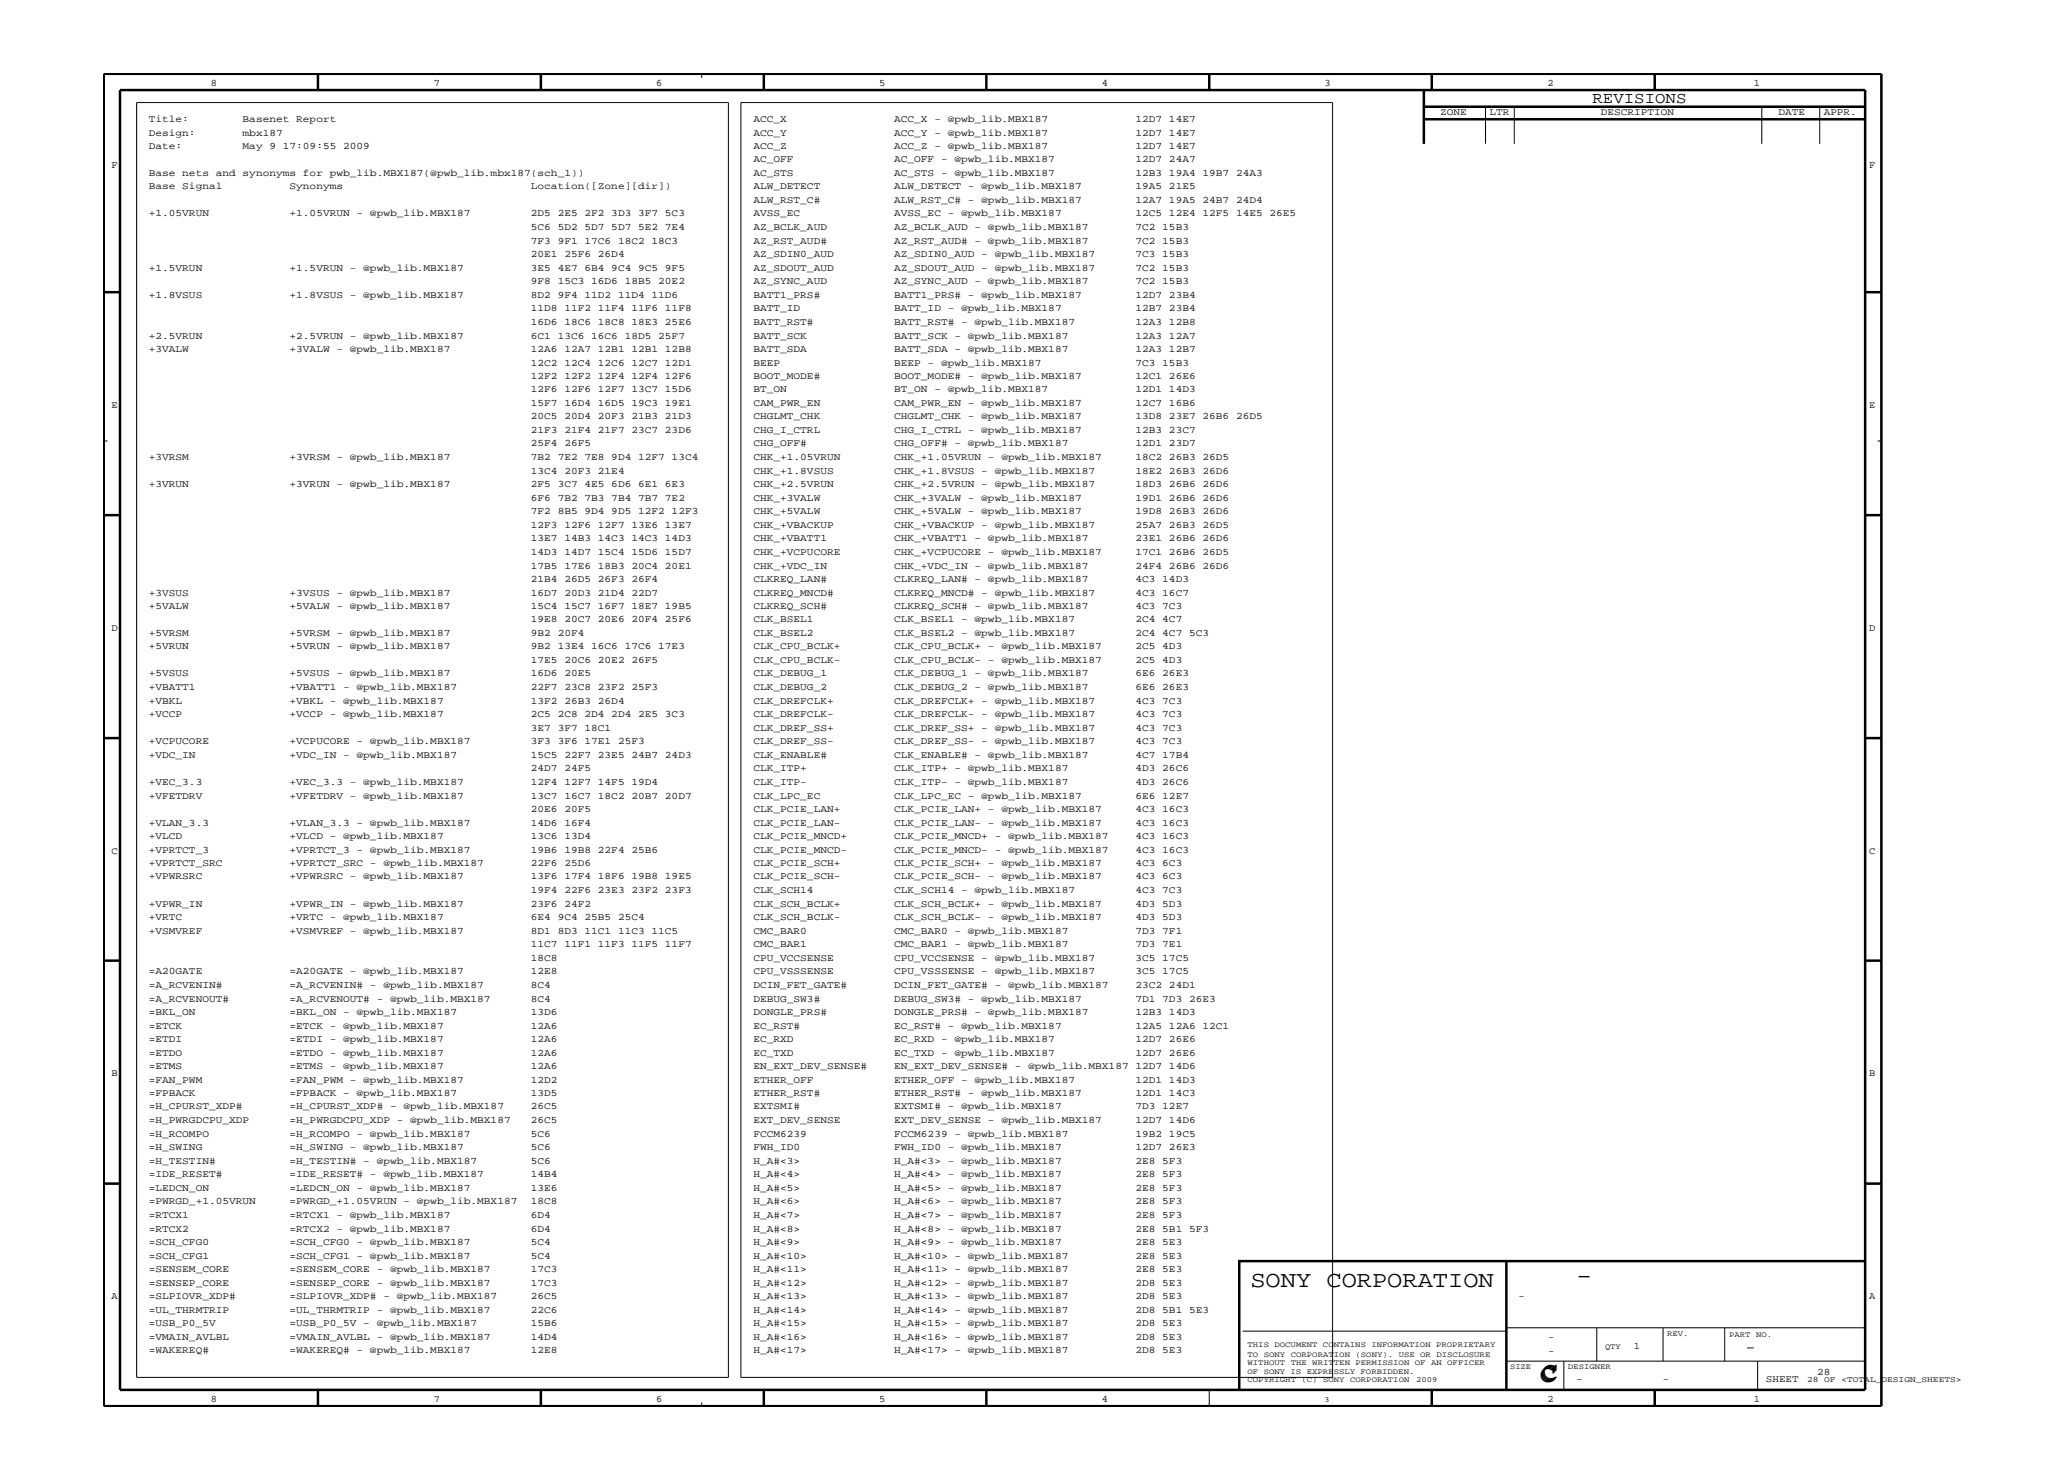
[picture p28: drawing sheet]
<svg xmlns="http://www.w3.org/2000/svg" width="420mm" height="297mm" viewBox="0 0 420 297" stroke-linecap="round" stroke-linejoin="round" font-family="sans-serif">
<defs><g id="words">
<g font-size="5">
<text x="320.3" y="260.6">-</text>
<text x="313" y="280.6">C</text>
<text x="313.4" y="280.3">C</text>
</g>
<text font-size="4.7" x="254.1" y="261.4">SONY CORPORATION</text>
<g font-size="3.2">
<text x="323.6" y="20.9">REVISIONS</text>
<text x="354.7" y="274.6">-</text>
</g>
<g font-size="2">
<text x="42.8" y="17.5">8</text>
<text x="88.1" y="17.5">7</text>
<text x="133.3" y="17.5">6</text>
<text x="178.6" y="17.5">5</text>
<text x="223.9" y="17.5">4</text>
<text x="269.2" y="17.5">3</text>
<text x="314.5" y="17.5">2</text>
<text x="356.4" y="17.5">1</text>
<text x="292.6" y="23.4">ZONE</text>
<text x="302.7" y="23.4">LTR</text>
<text x="325.3" y="23.4">DESCRIPTION</text>
<text x="361.4" y="23.4">DATE</text>
<text x="370.6" y="23.4">APPR.</text>
<text x="30.2" y="24.8">Title:</text>
<text x="30.2" y="27.5">Design:</text>
<text x="49.3" y="24.8">Basenet Report</text>
<text x="49.3" y="27.5">mbx187</text>
<text x="153.1" y="24.8">ACC_X</text>
<text x="153.1" y="27.5">ACC_Y</text>
<text x="181.7" y="24.8">ACC_X - @pwb_lib.MBX187</text>
<text x="181.7" y="27.5">ACC_Y - @pwb_lib.MBX187</text>
<text x="230.7" y="24.8">12D7 14E7</text>
<text x="230.7" y="27.5">12D7 14E7</text>
<text x="22.7" y="34.2">F</text>
<text x="30.2" y="30.3">Date:</text>
<text x="30.2" y="35.8">Base nets and synonyms for pwb_lib.MBX187(@pwb_lib.mbx187(sch_1))</text>
<text x="49.3" y="30.3">May 9 17:09:55 2009</text>
<text x="153.1" y="30.3">ACC_Z</text>
<text x="153.1" y="33">AC_OFF</text>
<text x="153.1" y="35.8">AC_STS</text>
<text x="181.7" y="30.3">ACC_Z - @pwb_lib.MBX187</text>
<text x="181.7" y="33">AC_OFF - @pwb_lib.MBX187</text>
<text x="181.7" y="35.8">AC_STS - @pwb_lib.MBX187</text>
<text x="230.7" y="30.3">12D7 14E7</text>
<text x="230.7" y="33">12D7 24A7</text>
<text x="230.7" y="35.8">12B3 19A4 19B7 24A3</text>
<text x="379.8" y="34.2">F</text>
<text x="30.2" y="38.5">Base Signal</text>
<text x="58.8" y="38.5">Synonyms</text>
<text x="107.9" y="38.5">Location([Zone][dir])</text>
<text x="153.1" y="38.5">ALW_DETECT</text>
<text x="153.1" y="41.3">ALW_RST_C#</text>
<text x="181.7" y="38.5">ALW_DETECT - @pwb_lib.MBX187</text>
<text x="181.7" y="41.3">ALW_RST_C# - @pwb_lib.MBX187</text>
<text x="230.7" y="38.5">19A5 21E5</text>
<text x="230.7" y="41.3">12A7 19A5 24B7 24D4</text>
<text x="30.2" y="44">+1.05VRUN</text>
<text x="58.8" y="44">+1.05VRUN - @pwb_lib.MBX187</text>
<text x="107.9" y="44">2D5 2E5 2F2 3D3 3F7 5C3</text>
<text x="107.9" y="46.8">5C6 5D2 5D7 5D7 5E2 7E4</text>
<text x="153.1" y="44">AVSS_EC</text>
<text x="153.1" y="46.8">AZ_BCLK_AUD</text>
<text x="181.7" y="44">AVSS_EC - @pwb_lib.MBX187</text>
<text x="181.7" y="46.8">AZ_BCLK_AUD - @pwb_lib.MBX187</text>
<text x="230.7" y="44">12C5 12E4 12F5 14E5 26E5</text>
<text x="230.7" y="46.8">7C2 15B3</text>
<text x="107.9" y="49.5">7F3 9F1 17C6 18C2 18C3</text>
<text x="107.9" y="52.3">20E1 25F6 26D4</text>
<text x="153.1" y="49.5">AZ_RST_AUD#</text>
<text x="153.1" y="52.3">AZ_SDIN0_AUD</text>
<text x="181.7" y="49.5">AZ_RST_AUD# - @pwb_lib.MBX187</text>
<text x="181.7" y="52.3">AZ_SDIN0_AUD - @pwb_lib.MBX187</text>
<text x="230.7" y="49.5">7C2 15B3</text>
<text x="230.7" y="52.3">7C3 15B3</text>
<text x="30.2" y="55">+1.5VRUN</text>
<text x="58.8" y="55">+1.5VRUN - @pwb_lib.MBX187</text>
<text x="107.9" y="55">3E5 4E7 6B4 9C4 9C5 9F5</text>
<text x="107.9" y="57.8">9F8 15C3 16D6 18B5 20E2</text>
<text x="153.1" y="55">AZ_SDOUT_AUD</text>
<text x="153.1" y="57.8">AZ_SYNC_AUD</text>
<text x="181.7" y="55">AZ_SDOUT_AUD - @pwb_lib.MBX187</text>
<text x="181.7" y="57.8">AZ_SYNC_AUD - @pwb_lib.MBX187</text>
<text x="230.7" y="55">7C2 15B3</text>
<text x="230.7" y="57.8">7C2 15B3</text>
<text x="30.2" y="60.5">+1.8VSUS</text>
<text x="58.8" y="60.5">+1.8VSUS - @pwb_lib.MBX187</text>
<text x="107.9" y="60.5">8D2 9F4 11D2 11D4 11D6</text>
<text x="107.9" y="63.3">11D8 11F2 11F4 11F6 11F8</text>
<text x="107.9" y="66">16D6 18C6 18C8 18E3 25E6</text>
<text x="153.1" y="60.5">BATT1_PRS#</text>
<text x="153.1" y="63.3">BATT_ID</text>
<text x="153.1" y="66">BATT_RST#</text>
<text x="181.7" y="60.5">BATT1_PRS# - @pwb_lib.MBX187</text>
<text x="181.7" y="63.3">BATT_ID - @pwb_lib.MBX187</text>
<text x="181.7" y="66">BATT_RST# - @pwb_lib.MBX187</text>
<text x="230.7" y="60.5">12D7 23B4</text>
<text x="230.7" y="63.3">12B7 23B4</text>
<text x="230.7" y="66">12A3 12B8</text>
<text x="30.2" y="68.8">+2.5VRUN</text>
<text x="30.2" y="71.5">+3VALW</text>
<text x="58.8" y="68.8">+2.5VRUN - @pwb_lib.MBX187</text>
<text x="58.8" y="71.5">+3VALW - @pwb_lib.MBX187</text>
<text x="107.9" y="68.8">6C1 13C6 16C6 18D5 25F7</text>
<text x="107.9" y="71.5">12A6 12A7 12B1 12B1 12B8</text>
<text x="153.1" y="68.8">BATT_SCK</text>
<text x="153.1" y="71.5">BATT_SDA</text>
<text x="181.7" y="68.8">BATT_SCK - @pwb_lib.MBX187</text>
<text x="181.7" y="71.5">BATT_SDA - @pwb_lib.MBX187</text>
<text x="230.7" y="68.8">12A3 12A7</text>
<text x="230.7" y="71.5">12A3 12B7</text>
<text x="107.9" y="74.3">12C2 12C4 12C6 12C7 12D1</text>
<text x="107.9" y="77">12F2 12F2 12F4 12F4 12F6</text>
<text x="153.1" y="74.3">BEEP</text>
<text x="153.1" y="77">BOOT_MODE#</text>
<text x="181.7" y="74.3">BEEP - @pwb_lib.MBX187</text>
<text x="181.7" y="77">BOOT_MODE# - @pwb_lib.MBX187</text>
<text x="230.7" y="74.3">7C3 15B3</text>
<text x="230.7" y="77">12C1 26E6</text>
<text x="22.7" y="82.9">E</text>
<text x="107.9" y="79.7">12F6 12F6 12F7 13C7 15D6</text>
<text x="107.9" y="82.5">15F7 16D4 16D5 19C3 19E1</text>
<text x="153.1" y="79.7">BT_ON</text>
<text x="153.1" y="82.5">CAM_PWR_EN</text>
<text x="181.7" y="79.7">BT_ON - @pwb_lib.MBX187</text>
<text x="181.7" y="82.5">CAM_PWR_EN - @pwb_lib.MBX187</text>
<text x="230.7" y="79.7">12D1 14D3</text>
<text x="230.7" y="82.5">12C7 16B6</text>
<text x="379.8" y="82.9">E</text>
<text x="107.9" y="85.2">20C5 20D4 20F3 21B3 21D3</text>
<text x="107.9" y="88">21F3 21F4 21F7 23C7 23D6</text>
<text x="153.1" y="85.2">CHGLMT_CHK</text>
<text x="153.1" y="88">CHG_I_CTRL</text>
<text x="181.7" y="85.2">CHGLMT_CHK - @pwb_lib.MBX187</text>
<text x="181.7" y="88">CHG_I_CTRL - @pwb_lib.MBX187</text>
<text x="230.7" y="85.2">13D8 23E7 26B6 26D5</text>
<text x="230.7" y="88">12B3 23C7</text>
<text x="30.2" y="93.5">+3VRSM</text>
<text x="58.8" y="93.5">+3VRSM - @pwb_lib.MBX187</text>
<text x="107.9" y="90.7">25F4 26F5</text>
<text x="107.9" y="93.5">7B2 7E2 7E8 9D4 12F7 13C4</text>
<text x="153.1" y="90.7">CHG_OFF#</text>
<text x="153.1" y="93.5">CHK_+1.05VRUN</text>
<text x="181.7" y="90.7">CHG_OFF# - @pwb_lib.MBX187</text>
<text x="181.7" y="93.5">CHK_+1.05VRUN - @pwb_lib.MBX187</text>
<text x="230.7" y="90.7">12D1 23D7</text>
<text x="230.7" y="93.5">18C2 26B3 26D5</text>
<text x="30.2" y="99">+3VRUN</text>
<text x="58.8" y="99">+3VRUN - @pwb_lib.MBX187</text>
<text x="107.9" y="96.2">13C4 20F3 21E4</text>
<text x="107.9" y="99">2F5 3C7 4E5 6D6 6E1 6E3</text>
<text x="107.9" y="101.7">6F6 7B2 7B3 7B4 7B7 7E2</text>
<text x="153.1" y="96.2">CHK_+1.8VSUS</text>
<text x="153.1" y="99">CHK_+2.5VRUN</text>
<text x="153.1" y="101.7">CHK_+3VALW</text>
<text x="181.7" y="96.2">CHK_+1.8VSUS - @pwb_lib.MBX187</text>
<text x="181.7" y="99">CHK_+2.5VRUN - @pwb_lib.MBX187</text>
<text x="181.7" y="101.7">CHK_+3VALW - @pwb_lib.MBX187</text>
<text x="230.7" y="96.2">18E2 26B3 26D6</text>
<text x="230.7" y="99">18D3 26B6 26D6</text>
<text x="230.7" y="101.7">19D1 26B6 26D6</text>
<text x="107.9" y="104.5">7F2 8B5 9D4 9D5 12F2 12F3</text>
<text x="107.9" y="107.2">12F3 12F6 12F7 13E6 13E7</text>
<text x="153.1" y="104.5">CHK_+5VALW</text>
<text x="153.1" y="107.2">CHK_+VBACKUP</text>
<text x="181.7" y="104.5">CHK_+5VALW - @pwb_lib.MBX187</text>
<text x="181.7" y="107.2">CHK_+VBACKUP - @pwb_lib.MBX187</text>
<text x="230.7" y="104.5">19D8 26B3 26D6</text>
<text x="230.7" y="107.2">25A7 26B3 26D5</text>
<text x="107.9" y="110">13E7 14B3 14C3 14C3 14D3</text>
<text x="107.9" y="112.7">14D3 14D7 15C4 15D6 15D7</text>
<text x="153.1" y="110">CHK_+VBATT1</text>
<text x="153.1" y="112.7">CHK_+VCPUCORE</text>
<text x="181.7" y="110">CHK_+VBATT1 - @pwb_lib.MBX187</text>
<text x="181.7" y="112.7">CHK_+VCPUCORE - @pwb_lib.MBX187</text>
<text x="230.7" y="110">23E1 26B6 26D6</text>
<text x="230.7" y="112.7">17C1 26B6 26D5</text>
<text x="107.9" y="115.5">17B5 17E6 18B3 20C4 20E1</text>
<text x="107.9" y="118.2">21B4 26D5 26F3 26F4</text>
<text x="153.1" y="115.5">CHK_+VDC_IN</text>
<text x="153.1" y="118.2">CLKREQ_LAN#</text>
<text x="181.7" y="115.5">CHK_+VDC_IN - @pwb_lib.MBX187</text>
<text x="181.7" y="118.2">CLKREQ_LAN# - @pwb_lib.MBX187</text>
<text x="230.7" y="115.5">24F4 26B6 26D6</text>
<text x="230.7" y="118.2">4C3 14D3</text>
<text x="30.2" y="121">+3VSUS</text>
<text x="30.2" y="123.7">+5VALW</text>
<text x="58.8" y="121">+3VSUS - @pwb_lib.MBX187</text>
<text x="58.8" y="123.7">+5VALW - @pwb_lib.MBX187</text>
<text x="107.9" y="121">16D7 20D3 21D4 22D7</text>
<text x="107.9" y="123.7">15C4 15C7 16F7 18E7 19B5</text>
<text x="153.1" y="121">CLKREQ_MNCD#</text>
<text x="153.1" y="123.7">CLKREQ_SCH#</text>
<text x="181.7" y="121">CLKREQ_MNCD# - @pwb_lib.MBX187</text>
<text x="181.7" y="123.7">CLKREQ_SCH# - @pwb_lib.MBX187</text>
<text x="230.7" y="121">4C3 16C7</text>
<text x="230.7" y="123.7">4C3 7C3</text>
<text x="22.7" y="128.1">D</text>
<text x="30.2" y="129.2">+5VRSM</text>
<text x="30.2" y="131.9">+5VRUN</text>
<text x="58.8" y="129.2">+5VRSM - @pwb_lib.MBX187</text>
<text x="58.8" y="131.9">+5VRUN - @pwb_lib.MBX187</text>
<text x="107.9" y="126.4">19E8 20C7 20E6 20F4 25F6</text>
<text x="107.9" y="129.2">9B2 20F4</text>
<text x="107.9" y="131.9">9B2 13E4 16C6 17C6 17E3</text>
<text x="153.1" y="126.4">CLK_BSEL1</text>
<text x="153.1" y="129.2">CLK_BSEL2</text>
<text x="153.1" y="131.9">CLK_CPU_BCLK+</text>
<text x="181.7" y="126.4">CLK_BSEL1 - @pwb_lib.MBX187</text>
<text x="181.7" y="129.2">CLK_BSEL2 - @pwb_lib.MBX187</text>
<text x="181.7" y="131.9">CLK_CPU_BCLK+ - @pwb_lib.MBX187</text>
<text x="230.7" y="126.4">2C4 4C7</text>
<text x="230.7" y="129.2">2C4 4C7 5C3</text>
<text x="230.7" y="131.9">2C5 4D3</text>
<text x="379.8" y="128.1">D</text>
<text x="30.2" y="137.4">+5VSUS</text>
<text x="58.8" y="137.4">+5VSUS - @pwb_lib.MBX187</text>
<text x="107.9" y="134.7">17E5 20C6 20E2 26F5</text>
<text x="107.9" y="137.4">16D6 20E5</text>
<text x="153.1" y="134.7">CLK_CPU_BCLK-</text>
<text x="153.1" y="137.4">CLK_DEBUG_1</text>
<text x="181.7" y="134.7">CLK_CPU_BCLK- - @pwb_lib.MBX187</text>
<text x="181.7" y="137.4">CLK_DEBUG_1 - @pwb_lib.MBX187</text>
<text x="230.7" y="134.7">2C5 4D3</text>
<text x="230.7" y="137.4">6E6 26E3</text>
<text x="30.2" y="140.2">+VBATT1</text>
<text x="30.2" y="142.9">+VBKL</text>
<text x="58.8" y="140.2">+VBATT1 - @pwb_lib.MBX187</text>
<text x="58.8" y="142.9">+VBKL - @pwb_lib.MBX187</text>
<text x="107.9" y="140.2">22F7 23C8 23F2 25F3</text>
<text x="107.9" y="142.9">13F2 26B3 26D4</text>
<text x="153.1" y="140.2">CLK_DEBUG_2</text>
<text x="153.1" y="142.9">CLK_DREFCLK+</text>
<text x="181.7" y="140.2">CLK_DEBUG_2 - @pwb_lib.MBX187</text>
<text x="181.7" y="142.9">CLK_DREFCLK+ - @pwb_lib.MBX187</text>
<text x="230.7" y="140.2">6E6 26E3</text>
<text x="230.7" y="142.9">4C3 7C3</text>
<text x="30.2" y="145.7">+VCCP</text>
<text x="58.8" y="145.7">+VCCP - @pwb_lib.MBX187</text>
<text x="107.9" y="145.7">2C5 2C8 2D4 2D4 2E5 3C3</text>
<text x="107.9" y="148.4">3E7 3F7 18C1</text>
<text x="153.1" y="145.7">CLK_DREFCLK-</text>
<text x="153.1" y="148.4">CLK_DREF_SS+</text>
<text x="181.7" y="145.7">CLK_DREFCLK- - @pwb_lib.MBX187</text>
<text x="181.7" y="148.4">CLK_DREF_SS+ - @pwb_lib.MBX187</text>
<text x="230.7" y="145.7">4C3 7C3</text>
<text x="230.7" y="148.4">4C3 7C3</text>
<text x="30.2" y="151.2">+VCPUCORE</text>
<text x="30.2" y="154">+VDC_IN</text>
<text x="58.8" y="151.2">+VCPUCORE - @pwb_lib.MBX187</text>
<text x="58.8" y="154">+VDC_IN - @pwb_lib.MBX187</text>
<text x="107.9" y="151.2">3F3 3F6 17E1 25F3</text>
<text x="107.9" y="154">15C5 22F7 23E5 24B7 24D3</text>
<text x="153.1" y="151.2">CLK_DREF_SS-</text>
<text x="153.1" y="154">CLK_ENABLE#</text>
<text x="181.7" y="151.2">CLK_DREF_SS- - @pwb_lib.MBX187</text>
<text x="181.7" y="154">CLK_ENABLE# - @pwb_lib.MBX187</text>
<text x="230.7" y="151.2">4C3 7C3</text>
<text x="230.7" y="154">4C7 17B4</text>
<text x="30.2" y="159.5">+VEC_3.3</text>
<text x="58.8" y="159.5">+VEC_3.3 - @pwb_lib.MBX187</text>
<text x="107.9" y="156.7">24D7 24F5</text>
<text x="107.9" y="159.5">12F4 12F7 14F5 19D4</text>
<text x="153.1" y="156.7">CLK_ITP+</text>
<text x="153.1" y="159.5">CLK_ITP-</text>
<text x="181.7" y="156.7">CLK_ITP+ - @pwb_lib.MBX187</text>
<text x="181.7" y="159.5">CLK_ITP- - @pwb_lib.MBX187</text>
<text x="230.7" y="156.7">4D3 26C6</text>
<text x="230.7" y="159.5">4D3 26C6</text>
<text x="30.2" y="162.2">+VFETDRV</text>
<text x="30.2" y="167.8">+VLAN_3.3</text>
<text x="58.8" y="162.2">+VFETDRV - @pwb_lib.MBX187</text>
<text x="58.8" y="167.8">+VLAN_3.3 - @pwb_lib.MBX187</text>
<text x="107.9" y="162.2">13C7 16C7 18C2 20B7 20D7</text>
<text x="107.9" y="165">20E6 20F5</text>
<text x="107.9" y="167.8">14D6 16F4</text>
<text x="153.1" y="162.2">CLK_LPC_EC</text>
<text x="153.1" y="165">CLK_PCIE_LAN+</text>
<text x="153.1" y="167.8">CLK_PCIE_LAN-</text>
<text x="181.7" y="162.2">CLK_LPC_EC - @pwb_lib.MBX187</text>
<text x="181.7" y="165">CLK_PCIE_LAN+ - @pwb_lib.MBX187</text>
<text x="181.7" y="167.8">CLK_PCIE_LAN- - @pwb_lib.MBX187</text>
<text x="230.7" y="162.2">6E6 12E7</text>
<text x="230.7" y="165">4C3 16C3</text>
<text x="230.7" y="167.8">4C3 16C3</text>
<text x="22.7" y="173.4">C</text>
<text x="30.2" y="170.5">+VLCD</text>
<text x="30.2" y="173.3">+VPRTCT_3</text>
<text x="58.8" y="170.5">+VLCD - @pwb_lib.MBX187</text>
<text x="58.8" y="173.3">+VPRTCT_3 - @pwb_lib.MBX187</text>
<text x="107.9" y="170.5">13C6 13D4</text>
<text x="107.9" y="173.3">19B6 19B8 22F4 25B6</text>
<text x="153.1" y="170.5">CLK_PCIE_MNCD+</text>
<text x="153.1" y="173.3">CLK_PCIE_MNCD-</text>
<text x="181.7" y="170.5">CLK_PCIE_MNCD+ - @pwb_lib.MBX187</text>
<text x="181.7" y="173.3">CLK_PCIE_MNCD- - @pwb_lib.MBX187</text>
<text x="230.7" y="170.5">4C3 16C3</text>
<text x="230.7" y="173.3">4C3 16C3</text>
<text x="379.8" y="173.4">C</text>
<text x="30.2" y="176">+VPRTCT_SRC</text>
<text x="30.2" y="178.7">+VPWRSRC</text>
<text x="58.8" y="176">+VPRTCT_SRC - @pwb_lib.MBX187</text>
<text x="58.8" y="178.7">+VPWRSRC - @pwb_lib.MBX187</text>
<text x="107.9" y="176">22F6 25D6</text>
<text x="107.9" y="178.7">13F6 17F4 18F6 19B8 19E5</text>
<text x="153.1" y="176">CLK_PCIE_SCH+</text>
<text x="153.1" y="178.7">CLK_PCIE_SCH-</text>
<text x="181.7" y="176">CLK_PCIE_SCH+ - @pwb_lib.MBX187</text>
<text x="181.7" y="178.7">CLK_PCIE_SCH- - @pwb_lib.MBX187</text>
<text x="230.7" y="176">4C3 6C3</text>
<text x="230.7" y="178.7">4C3 6C3</text>
<text x="30.2" y="184.2">+VPWR_IN</text>
<text x="58.8" y="184.2">+VPWR_IN - @pwb_lib.MBX187</text>
<text x="107.9" y="181.5">19F4 22F6 23E3 23F2 23F3</text>
<text x="107.9" y="184.2">23F6 24F2</text>
<text x="153.1" y="181.5">CLK_SCH14</text>
<text x="153.1" y="184.2">CLK_SCH_BCLK+</text>
<text x="181.7" y="181.5">CLK_SCH14 - @pwb_lib.MBX187</text>
<text x="181.7" y="184.2">CLK_SCH_BCLK+ - @pwb_lib.MBX187</text>
<text x="230.7" y="181.5">4C3 7C3</text>
<text x="230.7" y="184.2">4D3 5D3</text>
<text x="30.2" y="187">+VRTC</text>
<text x="30.2" y="189.7">+VSMVREF</text>
<text x="58.8" y="187">+VRTC - @pwb_lib.MBX187</text>
<text x="58.8" y="189.7">+VSMVREF - @pwb_lib.MBX187</text>
<text x="107.9" y="187">6E4 9C4 25B5 25C4</text>
<text x="107.9" y="189.7">8D1 8D3 11C1 11C3 11C5</text>
<text x="153.1" y="187">CLK_SCH_BCLK-</text>
<text x="153.1" y="189.7">CMC_BAR0</text>
<text x="181.7" y="187">CLK_SCH_BCLK- - @pwb_lib.MBX187</text>
<text x="181.7" y="189.7">CMC_BAR0 - @pwb_lib.MBX187</text>
<text x="230.7" y="187">4D3 5D3</text>
<text x="230.7" y="189.7">7D3 7F1</text>
<text x="30.2" y="198">=A20GATE</text>
<text x="58.8" y="198">=A20GATE - @pwb_lib.MBX187</text>
<text x="107.9" y="192.5">11C7 11F1 11F3 11F5 11F7</text>
<text x="107.9" y="195.2">18C8</text>
<text x="107.9" y="198">12E8</text>
<text x="153.1" y="192.5">CMC_BAR1</text>
<text x="153.1" y="195.2">CPU_VCCSENSE</text>
<text x="153.1" y="198">CPU_VSSSENSE</text>
<text x="181.7" y="192.5">CMC_BAR1 - @pwb_lib.MBX187</text>
<text x="181.7" y="195.2">CPU_VCCSENSE - @pwb_lib.MBX187</text>
<text x="181.7" y="198">CPU_VSSSENSE - @pwb_lib.MBX187</text>
<text x="230.7" y="192.5">7D3 7E1</text>
<text x="230.7" y="195.2">3C5 17C5</text>
<text x="230.7" y="198">3C5 17C5</text>
<text x="30.2" y="200.7">=A_RCVENIN#</text>
<text x="30.2" y="203.5">=A_RCVENOUT#</text>
<text x="58.8" y="200.7">=A_RCVENIN# - @pwb_lib.MBX187</text>
<text x="58.8" y="203.5">=A_RCVENOUT# - @pwb_lib.MBX187</text>
<text x="107.9" y="200.7">8C4</text>
<text x="107.9" y="203.5">8C4</text>
<text x="153.1" y="200.7">DCIN_FET_GATE#</text>
<text x="153.1" y="203.5">DEBUG_SW3#</text>
<text x="181.7" y="200.7">DCIN_FET_GATE# - @pwb_lib.MBX187</text>
<text x="181.7" y="203.5">DEBUG_SW3# - @pwb_lib.MBX187</text>
<text x="230.7" y="200.7">23C2 24D1</text>
<text x="230.7" y="203.5">7D1 7D3 26E3</text>
<text x="30.2" y="206.2">=BKL_ON</text>
<text x="30.2" y="209">=ETCK</text>
<text x="58.8" y="206.2">=BKL_ON - @pwb_lib.MBX187</text>
<text x="58.8" y="209">=ETCK - @pwb_lib.MBX187</text>
<text x="107.9" y="206.2">13D6</text>
<text x="107.9" y="209">12A6</text>
<text x="153.1" y="206.2">DONGLE_PRS#</text>
<text x="153.1" y="209">EC_RST#</text>
<text x="181.7" y="206.2">DONGLE_PRS# - @pwb_lib.MBX187</text>
<text x="181.7" y="209">EC_RST# - @pwb_lib.MBX187</text>
<text x="230.7" y="206.2">12B3 14D3</text>
<text x="230.7" y="209">12A5 12A6 12C1</text>
<text x="30.2" y="211.7">=ETDI</text>
<text x="30.2" y="214.5">=ETDO</text>
<text x="58.8" y="211.7">=ETDI - @pwb_lib.MBX187</text>
<text x="58.8" y="214.5">=ETDO - @pwb_lib.MBX187</text>
<text x="107.9" y="211.7">12A6</text>
<text x="107.9" y="214.5">12A6</text>
<text x="153.1" y="211.7">EC_RXD</text>
<text x="153.1" y="214.5">EC_TXD</text>
<text x="181.7" y="211.7">EC_RXD - @pwb_lib.MBX187</text>
<text x="181.7" y="214.5">EC_TXD - @pwb_lib.MBX187</text>
<text x="230.7" y="211.7">12D7 26E6</text>
<text x="230.7" y="214.5">12D7 26E6</text>
<text x="22.7" y="218.6">B</text>
<text x="30.2" y="217.2">=ETMS</text>
<text x="30.2" y="220">=FAN_PWM</text>
<text x="58.8" y="217.2">=ETMS - @pwb_lib.MBX187</text>
<text x="58.8" y="220">=FAN_PWM - @pwb_lib.MBX187</text>
<text x="107.9" y="217.2">12A6</text>
<text x="107.9" y="220">12D2</text>
<text x="153.1" y="217.2">EN_EXT_DEV_SENSE#</text>
<text x="153.1" y="220">ETHER_OFF</text>
<text x="181.7" y="217.2">EN_EXT_DEV_SENSE# - @pwb_lib.MBX187 12D7 14D6</text>
<text x="181.7" y="220">ETHER_OFF - @pwb_lib.MBX187</text>
<text x="230.7" y="220">12D1 14D3</text>
<text x="379.8" y="218.6">B</text>
<text x="30.2" y="222.7">=FPBACK</text>
<text x="30.2" y="225.4">=H_CPURST_XDP#</text>
<text x="58.8" y="222.7">=FPBACK - @pwb_lib.MBX187</text>
<text x="58.8" y="225.4">=H_CPURST_XDP# - @pwb_lib.MBX187</text>
<text x="107.9" y="222.7">13D5</text>
<text x="107.9" y="225.4">26C5</text>
<text x="153.1" y="222.7">ETHER_RST#</text>
<text x="153.1" y="225.4">EXTSMI#</text>
<text x="181.7" y="222.7">ETHER_RST# - @pwb_lib.MBX187</text>
<text x="181.7" y="225.4">EXTSMI# - @pwb_lib.MBX187</text>
<text x="230.7" y="222.7">12D1 14C3</text>
<text x="230.7" y="225.4">7D3 12E7</text>
<text x="30.2" y="228.2">=H_PWRGDCPU_XDP</text>
<text x="30.2" y="230.9">=H_RCOMPO</text>
<text x="30.2" y="233.7">=H_SWING</text>
<text x="58.8" y="228.2">=H_PWRGDCPU_XDP - @pwb_lib.MBX187</text>
<text x="58.8" y="230.9">=H_RCOMPO - @pwb_lib.MBX187</text>
<text x="58.8" y="233.7">=H_SWING - @pwb_lib.MBX187</text>
<text x="107.9" y="228.2">26C5</text>
<text x="107.9" y="230.9">5C6</text>
<text x="107.9" y="233.7">5C6</text>
<text x="153.1" y="228.2">EXT_DEV_SENSE</text>
<text x="153.1" y="230.9">FCCM6239</text>
<text x="153.1" y="233.7">FWH_ID0</text>
<text x="181.7" y="228.2">EXT_DEV_SENSE - @pwb_lib.MBX187</text>
<text x="181.7" y="230.9">FCCM6239 - @pwb_lib.MBX187</text>
<text x="181.7" y="233.7">FWH_ID0 - @pwb_lib.MBX187</text>
<text x="230.7" y="228.2">12D7 14D6</text>
<text x="230.7" y="230.9">19B2 19C5</text>
<text x="230.7" y="233.7">12D7 26E3</text>
<text x="30.2" y="236.4">=H_TESTIN#</text>
<text x="30.2" y="239.2">=IDE_RESET#</text>
<text x="58.8" y="236.4">=H_TESTIN# - @pwb_lib.MBX187</text>
<text x="58.8" y="239.2">=IDE_RESET# - @pwb_lib.MBX187</text>
<text x="107.9" y="236.4">5C6</text>
<text x="107.9" y="239.2">14B4</text>
<text x="153.1" y="236.4">H_A#&lt;3&gt;</text>
<text x="153.1" y="239.2">H_A#&lt;4&gt;</text>
<text x="181.7" y="236.4">H_A#&lt;3&gt; - @pwb_lib.MBX187</text>
<text x="181.7" y="239.2">H_A#&lt;4&gt; - @pwb_lib.MBX187</text>
<text x="230.7" y="236.4">2E8 5F3</text>
<text x="230.7" y="239.2">2E8 5F3</text>
<text x="30.2" y="241.9">=LEDCN_ON</text>
<text x="30.2" y="244.7">=PWRGD_+1.05VRUN</text>
<text x="58.8" y="241.9">=LEDCN_ON - @pwb_lib.MBX187</text>
<text x="58.8" y="244.7">=PWRGD_+1.05VRUN - @pwb_lib.MBX187</text>
<text x="107.9" y="241.9">13E6</text>
<text x="107.9" y="244.7">18C8</text>
<text x="153.1" y="241.9">H_A#&lt;5&gt;</text>
<text x="153.1" y="244.7">H_A#&lt;6&gt;</text>
<text x="181.7" y="241.9">H_A#&lt;5&gt; - @pwb_lib.MBX187</text>
<text x="181.7" y="244.7">H_A#&lt;6&gt; - @pwb_lib.MBX187</text>
<text x="230.7" y="241.9">2E8 5F3</text>
<text x="230.7" y="244.7">2E8 5F3</text>
<text x="30.2" y="247.4">=RTCX1</text>
<text x="30.2" y="250.2">=RTCX2</text>
<text x="58.8" y="247.4">=RTCX1 - @pwb_lib.MBX187</text>
<text x="58.8" y="250.2">=RTCX2 - @pwb_lib.MBX187</text>
<text x="107.9" y="247.4">6D4</text>
<text x="107.9" y="250.2">6D4</text>
<text x="153.1" y="247.4">H_A#&lt;7&gt;</text>
<text x="153.1" y="250.2">H_A#&lt;8&gt;</text>
<text x="181.7" y="247.4">H_A#&lt;7&gt; - @pwb_lib.MBX187</text>
<text x="181.7" y="250.2">H_A#&lt;8&gt; - @pwb_lib.MBX187</text>
<text x="230.7" y="247.4">2E8 5F3</text>
<text x="230.7" y="250.2">2E8 5B1 5F3</text>
<text x="30.2" y="252.9">=SCH_CFG0</text>
<text x="30.2" y="255.7">=SCH_CFG1</text>
<text x="58.8" y="252.9">=SCH_CFG0 - @pwb_lib.MBX187</text>
<text x="58.8" y="255.7">=SCH_CFG1 - @pwb_lib.MBX187</text>
<text x="107.9" y="252.9">5C4</text>
<text x="107.9" y="255.7">5C4</text>
<text x="153.1" y="252.9">H_A#&lt;9&gt;</text>
<text x="153.1" y="255.7">H_A#&lt;10&gt;</text>
<text x="181.7" y="252.9">H_A#&lt;9&gt; - @pwb_lib.MBX187</text>
<text x="181.7" y="255.7">H_A#&lt;10&gt; - @pwb_lib.MBX187</text>
<text x="230.7" y="252.9">2E8 5E3</text>
<text x="230.7" y="255.7">2E8 5E3</text>
<text x="22.7" y="263.9">A</text>
<text x="30.2" y="258.4">=SENSEM_CORE</text>
<text x="30.2" y="261.2">=SENSEP_CORE</text>
<text x="30.2" y="263.9">=SLPIOVR_XDP#</text>
<text x="58.8" y="258.4">=SENSEM_CORE - @pwb_lib.MBX187</text>
<text x="58.8" y="261.2">=SENSEP_CORE - @pwb_lib.MBX187</text>
<text x="58.8" y="263.9">=SLPIOVR_XDP# - @pwb_lib.MBX187</text>
<text x="107.9" y="258.4">17C3</text>
<text x="107.9" y="261.2">17C3</text>
<text x="107.9" y="263.9">26C5</text>
<text x="153.1" y="258.4">H_A#&lt;11&gt;</text>
<text x="153.1" y="261.2">H_A#&lt;12&gt;</text>
<text x="153.1" y="263.9">H_A#&lt;13&gt;</text>
<text x="181.7" y="258.4">H_A#&lt;11&gt; - @pwb_lib.MBX187</text>
<text x="181.7" y="261.2">H_A#&lt;12&gt; - @pwb_lib.MBX187</text>
<text x="181.7" y="263.9">H_A#&lt;13&gt; - @pwb_lib.MBX187</text>
<text x="230.7" y="258.4">2E8 5E3</text>
<text x="230.7" y="261.2">2D8 5E3</text>
<text x="230.7" y="263.9">2D8 5E3</text>
<text x="308.5" y="263.9">-</text>
<text x="379.8" y="263.9">A</text>
<text x="30.2" y="266.7">=UL_THRMTRIP</text>
<text x="30.2" y="269.4">=USB_P0_5V</text>
<text x="58.8" y="266.7">=UL_THRMTRIP - @pwb_lib.MBX187</text>
<text x="58.8" y="269.4">=USB_P0_5V - @pwb_lib.MBX187</text>
<text x="107.9" y="266.7">22C6</text>
<text x="107.9" y="269.4">15B6</text>
<text x="153.1" y="266.7">H_A#&lt;14&gt;</text>
<text x="153.1" y="269.4">H_A#&lt;15&gt;</text>
<text x="181.7" y="266.7">H_A#&lt;14&gt; - @pwb_lib.MBX187</text>
<text x="181.7" y="269.4">H_A#&lt;15&gt; - @pwb_lib.MBX187</text>
<text x="230.7" y="266.7">2D8 5B1 5E3</text>
<text x="230.7" y="269.4">2D8 5E3</text>
<text x="30.2" y="272.2">=VMAIN_AVLBL</text>
<text x="30.2" y="274.9">=WAKEREQ#</text>
<text x="58.8" y="272.2">=VMAIN_AVLBL - @pwb_lib.MBX187</text>
<text x="58.8" y="274.9">=WAKEREQ# - @pwb_lib.MBX187</text>
<text x="107.9" y="272.2">14D4</text>
<text x="107.9" y="274.9">12E8</text>
<text x="153.1" y="272.2">H_A#&lt;16&gt;</text>
<text x="153.1" y="274.9">H_A#&lt;17&gt;</text>
<text x="181.7" y="272.2">H_A#&lt;16&gt; - @pwb_lib.MBX187</text>
<text x="181.7" y="274.9">H_A#&lt;17&gt; - @pwb_lib.MBX187</text>
<text x="230.7" y="272.2">2D8 5E3</text>
<text x="230.7" y="274.9">2D8 5E3</text>
<text x="314.6" y="275.1">-</text>
<text x="314.6" y="272.3">-</text>
<text x="332" y="274">1</text>
<text x="320.3" y="280.7">-</text>
<text x="337.9" y="280.7">-</text>
<text x="358.8" y="280.7">SHEET</text>
<text x="369.2" y="279.3">28</text>
<text x="42.8" y="284.9">8</text>
<text x="88.1" y="284.9">7</text>
<text x="133.3" y="284.9">6</text>
<text x="178.6" y="284.9">5</text>
<text x="223.9" y="284.9">4</text>
<text x="314.5" y="284.9">2</text>
<text x="356.4" y="284.9">1</text>
</g>
<text font-size="1.7" x="367.2" y="280.7">28 OF &lt;TOTAL_DESIGN_SHEETS&gt;</text>
<g font-size="1.6">
<text x="253.5" y="273.8">THIS DOCUMENT CONTAINS INFORMATION PROPRIETARY</text>
<text x="253.5" y="275.6">TO SONY CORPORATION (SONY). USE OR DISCLOSURE</text>
<text x="326.1" y="274">QTY</text>
<text x="338.8" y="271.5">REV.</text>
<text x="351.4" y="271.6">PART NO.</text>
<text x="253.5" y="277.3">WITHOUT THE WRITTEN PERMISSION OF AN OFFICER</text>
<text x="253.5" y="279.1">OF SONY IS EXPRESSLY FORBIDDEN.</text>
<text x="253.5" y="280.8">COPYRIGHT (C) SONY CORPORATION</text>
<text x="287.8" y="280.9">2009</text>
<text x="306.8" y="278.2">SIZE</text>
<text x="318.6" y="278.2">DESIGNER</text>
<text x="269.2" y="284.9">3</text>
</g>
</g></defs>
<g fill="none" stroke="#000" stroke-width=".51">
<path d="M21.1 15h361.2v270.7h-361.2zM24.4 18.3h354.6v264.1h-354.6zM64.6 15v3.3M109.9 15v3.3M155.2 15v3.3M200.4 15v3.3M245.7 15v3.3M289.3 18.3v10.9M290.9 15v3.3M336.2 15v3.3M289.3 21.7h89.7M289.3 24.2h89.7"/>
<path d="M21.1 59.4h3.3M379 59.4h3.3M21.1 104.7h3.3M379 104.7h3.3M21.1 150h3.3M379 150h3.3M21.1 195.2h3.3M379 195.2h3.3M21.1 240.5h3.3M306.1 256.1v26.3M379 256.2h-127.2v26.1M379 240.5h3.3"/>
<path d="M64.6 282.4v3.3M109.9 282.4v3.3M155.2 282.4v3.3M200.4 282.4v3.3M290.9 282.4v3.3M336.2 282.4v3.3"/>
</g>
<g fill="none" stroke="#000" stroke-width=".2">
<path d="M142.6 15v.8M27.8 20.8h120.2v259.1h-120.2zM150.5 20.8h120.3v259.1h-120.3zM301.9 21.7v7.5M307.7 21.7v7.5M358 21.7v7.5M369.8 21.7v7.5M21.1 89.6h.7M381.5 89.6h.8M252.5 270.5h53.5M306.1 276.5h72.9M306.1 269.8h72.9"/>
<path d="M317.8 276.5v5.9M324.5 269.8v6.7M337.9 269.8v6.7M350.5 269.8v6.7M357.1 276.5v5.9M142.6 284.9v.8M245.7 282.4v3.3"/>
</g>
<use href="#words"/>
</svg>
